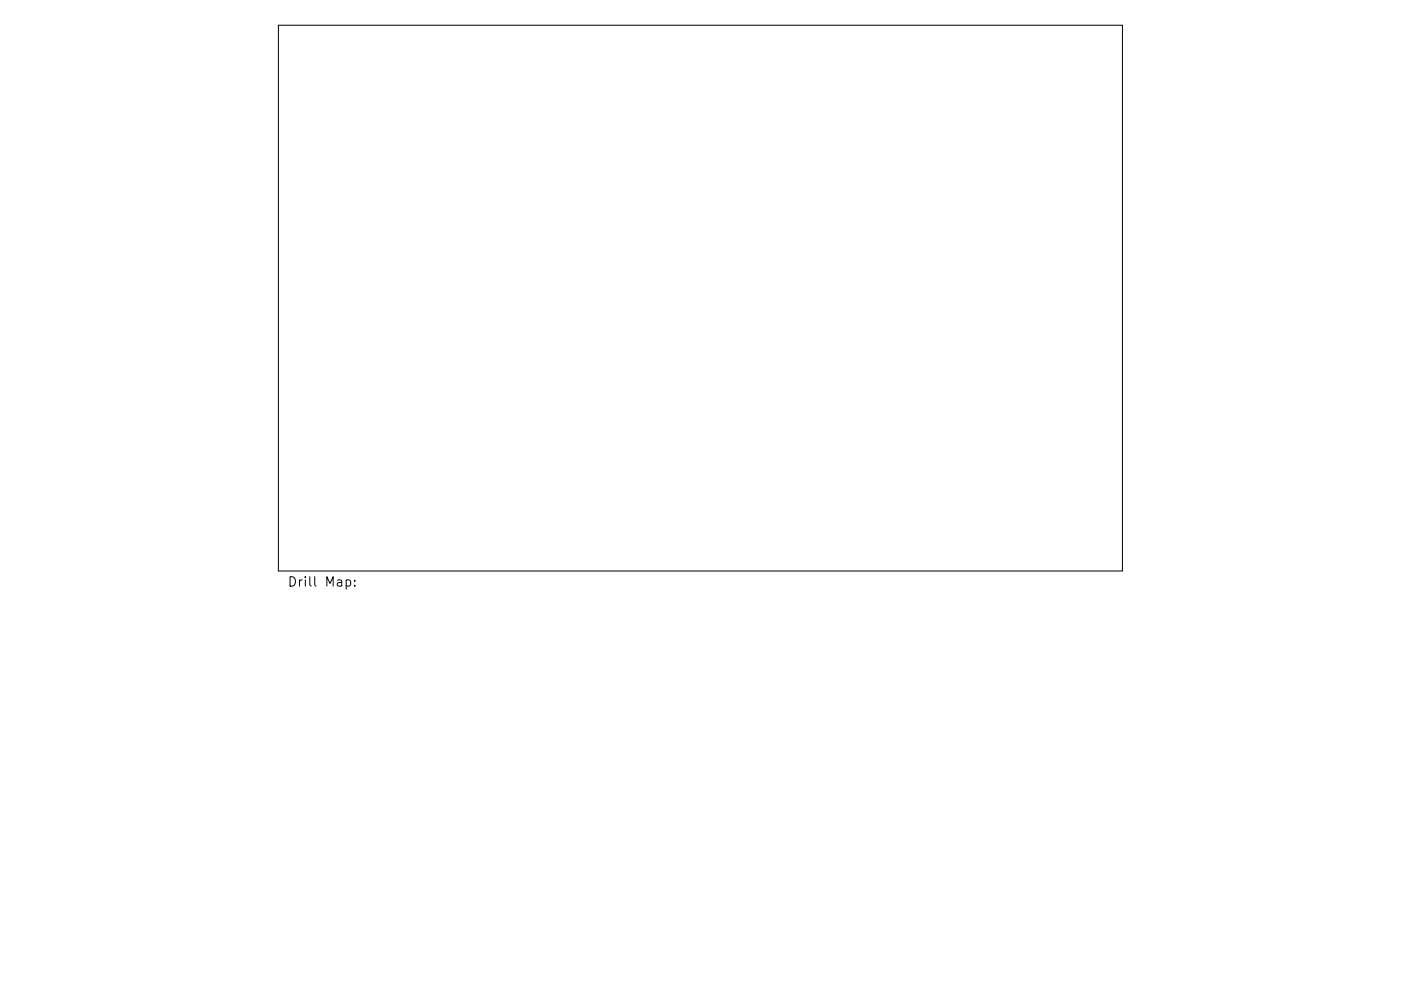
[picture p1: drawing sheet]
<svg xmlns="http://www.w3.org/2000/svg" width="297mm" height="210mm" viewBox="0 0 297 210" stroke-linecap="round" stroke-linejoin="round" font-family="sans-serif">
<defs><g id="words">
<text font-size="2.8" x="60.9" y="124.5">Drill Map:</text>
</g></defs>
<path d="M59 5.4h179v115.7h-179zM73.4 123.1l.6-.1 .4 .4v.6l-.2 .3h-.8M75.2 124.2v.2M75.2 123.1v.2" fill="none" stroke="#000" stroke-width=".21"/>
<use href="#words"/>
</svg>
